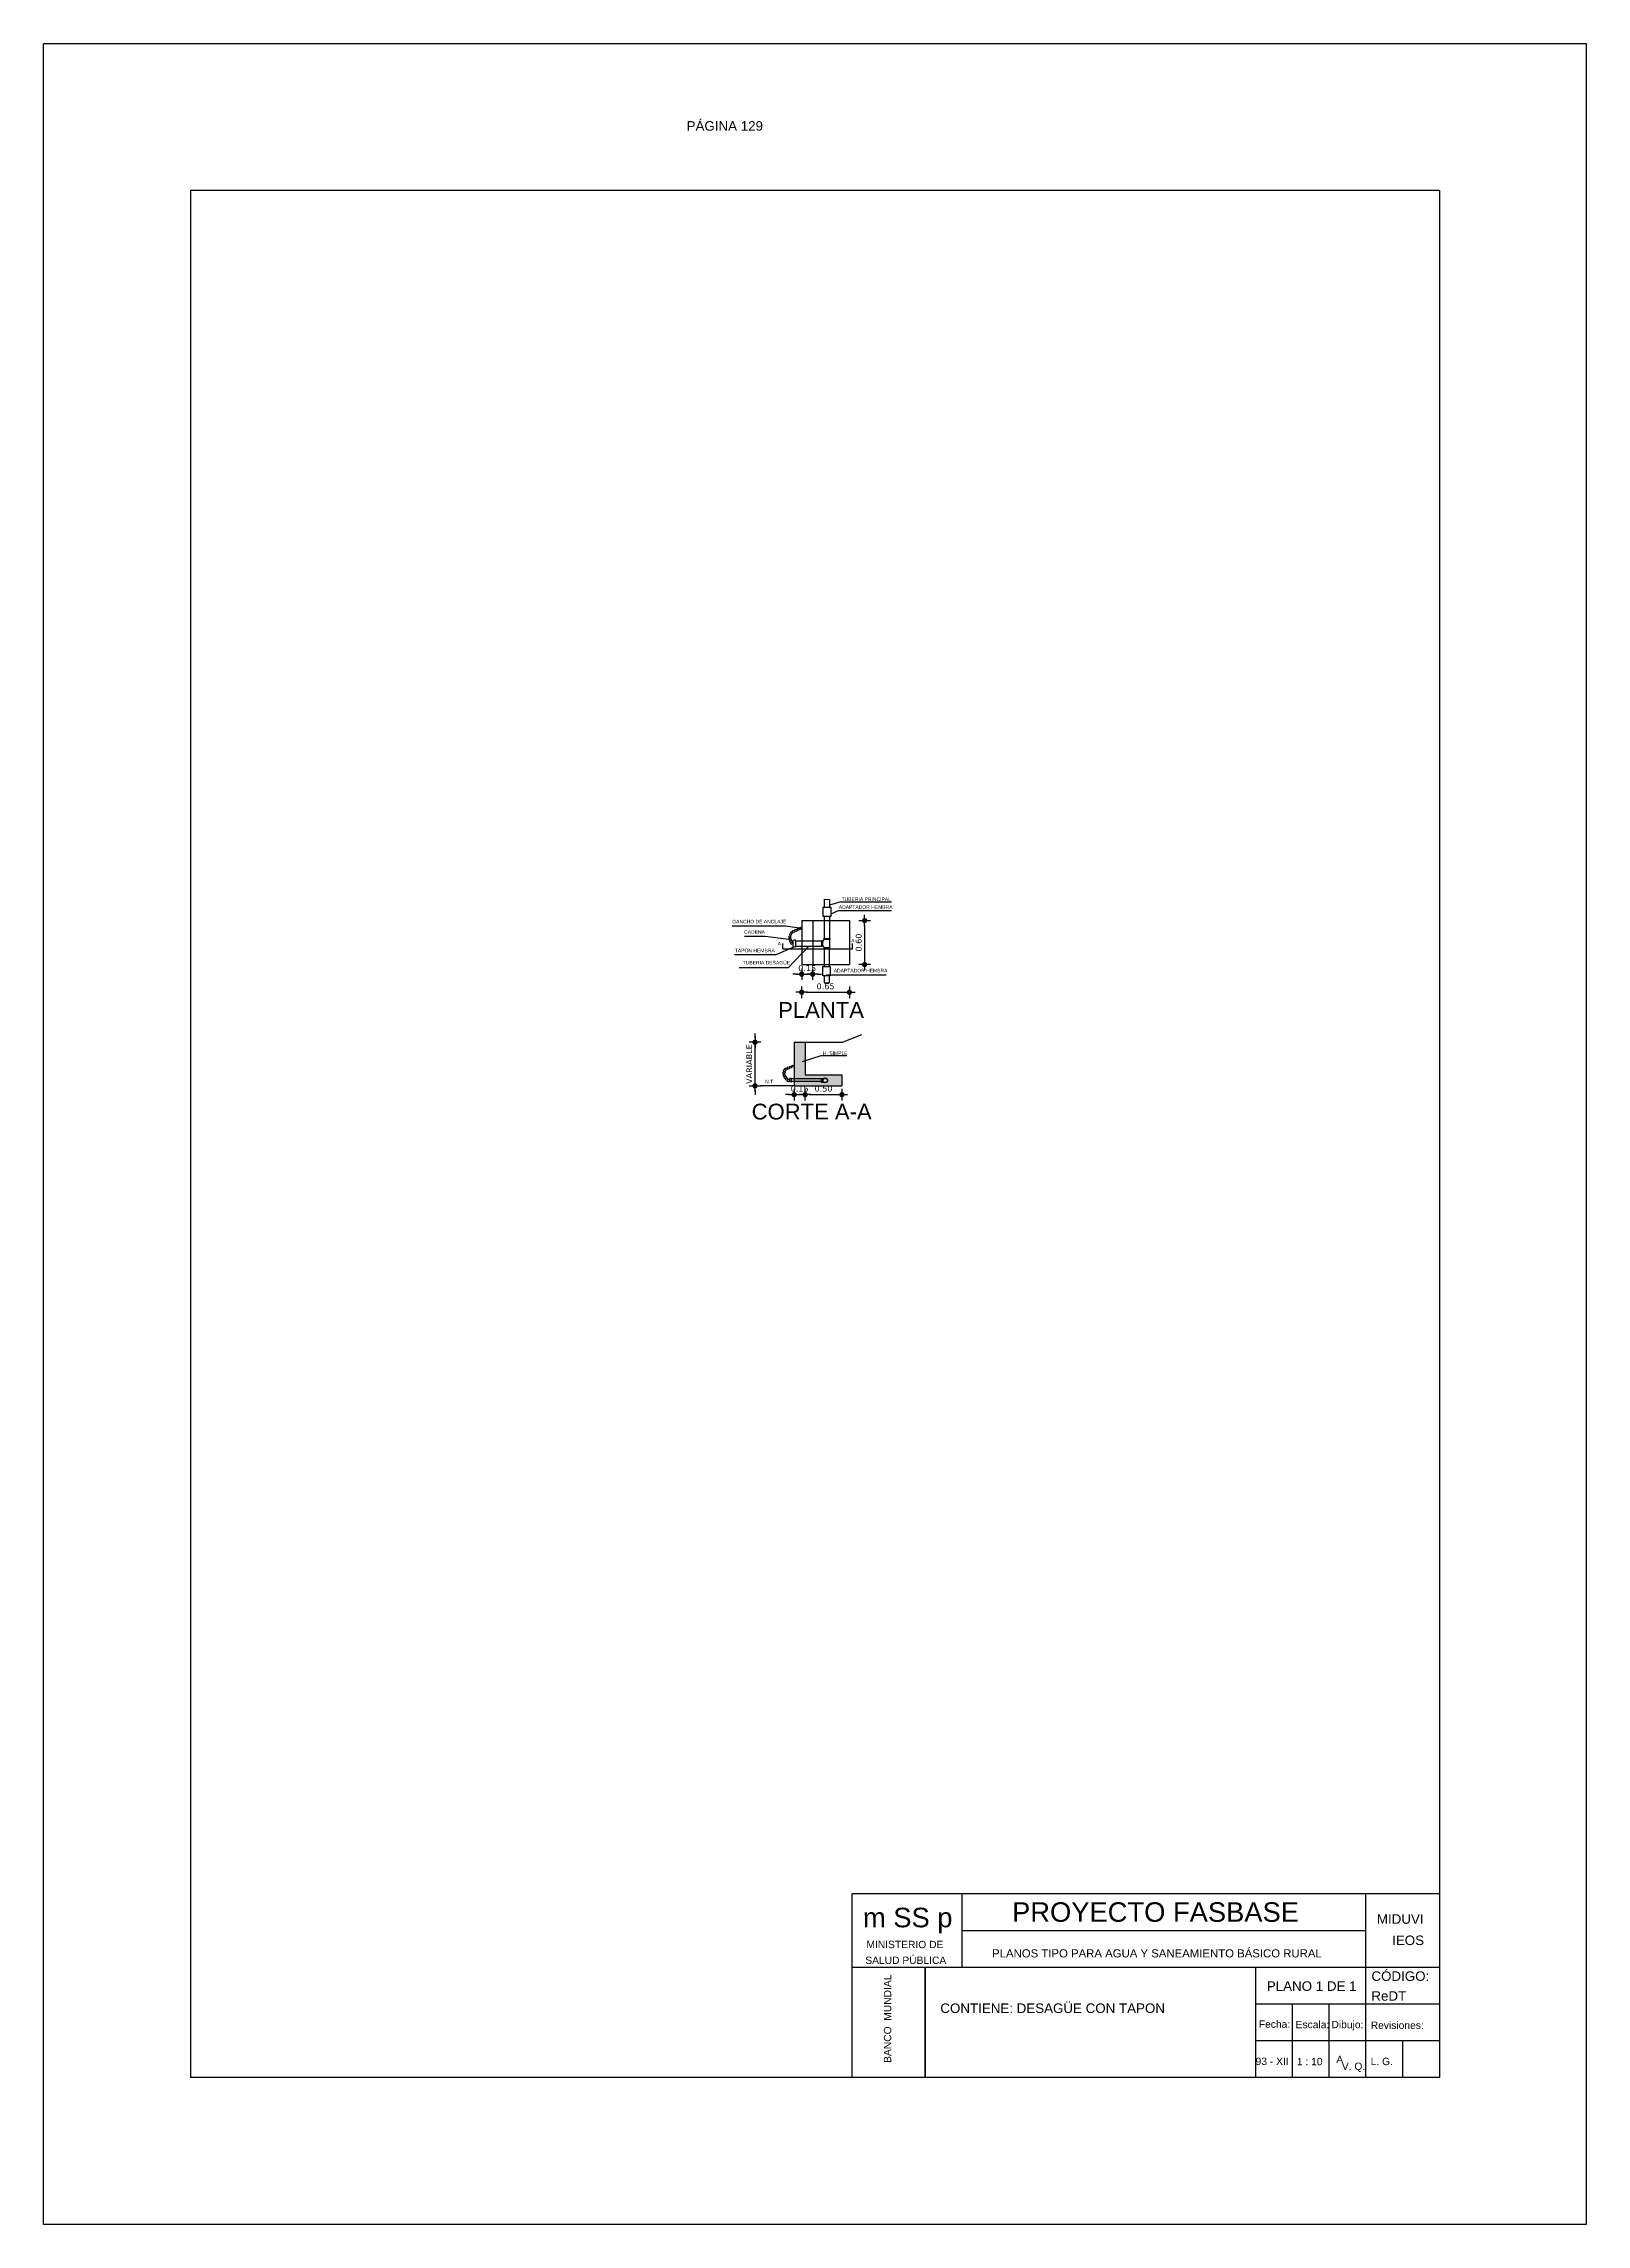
# Model space of a CAD drawing. Header units: metres. Extents: x 2413 to 4131, y 3282 to 4239.
# Drawn here: x 2486.41 to 2507.41, y 4207.31 to 4237.01 of the extents above; entities that cross this region are included whole.
import ezdxf
from ezdxf.enums import TextEntityAlignment as Align

# ---------------------------------------------------------------- set-up
doc = ezdxf.new("R2010")
doc.units = ezdxf.units.M
doc.linetypes.add('ACAD_ISO02W100', pattern=[15, 12, -3])
doc.layers.add('Cotas', color=7, linetype='Continuous')
doc.layers.add('Dibujo', color=7, linetype='Continuous')
doc.styles.add('Annotative', font='arial.ttf')
doc.styles.get("Standard").update_dxf_attribs({"font": 'arial.ttf'})
doc.styles.add('verdana', font='verdana.ttf')
doc.dimstyles.new('ISO', dxfattribs={"dimtxt": 0.08, "dimasz": 0.06, "dimexe": 0.1, "dimexo": 0.1, "dimgap": 0.04, "dimtad": 1, "dimzin": 1, "dimdsep": 46, "dimtxsty": 'verdana', "dimblk1": 'PAB', "dimblk2": 'PAB', "dimsah": 1, "dimcen": 0, "dimse1": 1, "dimse2": 1, "dimclrd": 7, "dimclre": 8, "dimclrt": 7, "dimadec": 0, "dimazin": 0, "dimtfac": 1, "dimtix": 1, "dimtmove": 0, "dimatfit": 3, "dimldrblk": 'PAB', "dimfxl": 0.1, "dimtvp": 1, "dimtolj": 1, "dimtzin": 1, "dimarcsym": 0})

# ---------------------------------------------------------------- blocks, each defined once
blk = doc.blocks.new('PAB')
at = {"layer": 'Cotas'}
for p, q in [((-1.3, 0), (1.3, 0)), ((0, 1.3), (0, -1.3))]:
    blk.add_line(p, q, dxfattribs=at)
at = {"layer": 'Cotas', "const_width": 0.6}
blk.add_lwpolyline([(-0.3, 0, 1), (0.3, 0, 1)], format="xyb", close=True, dxfattribs=at)
blk = doc.blocks.new('*D1167')
at = {"color": 7, "lineweight": -2, "transparency": 16777216}
blk.add_line((2497.582, 4225.011), (2497.582, 4224.531), dxfattribs=at)
at = {"layer": 'Defpoints', "color": 0, "transparency": 16777216}
for p in [(2497.375, 4225.071), (2497.375, 4224.471), (2497.582, 4224.471)]:
    blk.add_point(p, dxfattribs=at)
at = {"color": 7, "lineweight": -2, "transparency": 16777216, "xscale": 0.06, "yscale": 0.06, "zscale": 0.06}
for p, rotation in [((2497.582, 4225.071), 90), ((2497.582, 4224.471), 270)]:
    blk.add_blockref('PAB', p, dxfattribs=dict(at, rotation=rotation))
at = {"color": 7, "transparency": 16777216, "insert": (2497.501, 4224.771), "char_height": 0.08, "attachment_point": 5, "rotation": 90, "style": 'verdana'}
blk.add_mtext('\\A1;0.60', dxfattribs=at)
blk = doc.blocks.new('*D1168')
at = {"color": 7, "lineweight": -2, "transparency": 16777216}
for p, q in [((2496.665, 4224.341), (2496.605, 4224.341)), ((2496.725, 4224.341), (2496.875, 4224.341)), ((2496.935, 4224.341), (2496.995, 4224.341))]:
    blk.add_line(p, q, dxfattribs=at)
at = {"layer": 'Defpoints', "color": 0, "transparency": 16777216}
for p in [(2496.725, 4224.471), (2496.875, 4224.471), (2496.875, 4224.341)]:
    blk.add_point(p, dxfattribs=at)
at = {"color": 7, "lineweight": -2, "transparency": 16777216, "xscale": 0.06, "yscale": 0.06, "zscale": 0.06}
blk.add_blockref('PAB', (2496.725, 4224.341), dxfattribs=at)
at = {"color": 7, "lineweight": -2, "transparency": 16777216, "xscale": 0.06, "yscale": 0.06, "zscale": 0.06, "rotation": 180}
blk.add_blockref('PAB', (2496.875, 4224.341), dxfattribs=at)
at = {"color": 7, "transparency": 16777216, "insert": (2496.8, 4224.422), "char_height": 0.08, "attachment_point": 5, "style": 'verdana'}
blk.add_mtext('\\A1;0.15', dxfattribs=at)
blk = doc.blocks.new('*D1106')
at = {"color": 7, "lineweight": -2, "transparency": 16777216}
blk.add_line((2496.785, 4224.094), (2497.315, 4224.094), dxfattribs=at)
at = {"layer": 'Defpoints', "color": 0, "transparency": 16777216}
for p in [(2496.725, 4224.471), (2497.375, 4224.471), (2497.375, 4224.094)]:
    blk.add_point(p, dxfattribs=at)
at = {"color": 7, "lineweight": -2, "transparency": 16777216, "xscale": 0.06, "yscale": 0.06, "zscale": 0.06, "rotation": 180}
blk.add_blockref('PAB', (2496.725, 4224.094), dxfattribs=at)
at = {"color": 7, "lineweight": -2, "transparency": 16777216, "xscale": 0.06, "yscale": 0.06, "zscale": 0.06}
blk.add_blockref('PAB', (2497.375, 4224.094), dxfattribs=at)
at = {"color": 7, "transparency": 16777216, "insert": (2497.05, 4224.175), "char_height": 0.08, "attachment_point": 5, "style": 'verdana'}
blk.add_mtext('\\A1;0.65', dxfattribs=at)
blk = doc.blocks.new('*D1169')
at = {"color": 7, "lineweight": -2, "transparency": 16777216}
for p, q in [((2496.563, 4222.7), (2496.503, 4222.7)), ((2496.623, 4222.7), (2496.773, 4222.7)), ((2496.833, 4222.7), (2496.893, 4222.7))]:
    blk.add_line(p, q, dxfattribs=at)
at = {"layer": 'Defpoints', "color": 0, "transparency": 16777216}
for p in [(2496.623, 4222.819), (2496.773, 4222.969), (2496.773, 4222.7)]:
    blk.add_point(p, dxfattribs=at)
at = {"color": 7, "lineweight": -2, "transparency": 16777216, "xscale": 0.06, "yscale": 0.06, "zscale": 0.06}
blk.add_blockref('PAB', (2496.623, 4222.7), dxfattribs=at)
at = {"color": 7, "lineweight": -2, "transparency": 16777216, "xscale": 0.06, "yscale": 0.06, "zscale": 0.06, "rotation": 180}
blk.add_blockref('PAB', (2496.773, 4222.7), dxfattribs=at)
at = {"color": 7, "transparency": 16777216, "insert": (2496.698, 4222.782), "char_height": 0.08, "attachment_point": 5, "style": 'verdana'}
blk.add_mtext('\\A1;0.15', dxfattribs=at)
blk = doc.blocks.new('*D1170')
at = {"color": 7, "lineweight": -2, "transparency": 16777216}
blk.add_line((2496.833, 4222.7), (2497.213, 4222.7), dxfattribs=at)
at = {"layer": 'Defpoints', "color": 0, "transparency": 16777216}
for p in [(2496.773, 4222.969), (2497.273, 4222.819), (2497.273, 4222.7)]:
    blk.add_point(p, dxfattribs=at)
at = {"color": 7, "lineweight": -2, "transparency": 16777216, "xscale": 0.06, "yscale": 0.06, "zscale": 0.06, "rotation": 180}
blk.add_blockref('PAB', (2496.773, 4222.7), dxfattribs=at)
at = {"color": 7, "lineweight": -2, "transparency": 16777216, "xscale": 0.06, "yscale": 0.06, "zscale": 0.06}
blk.add_blockref('PAB', (2497.273, 4222.7), dxfattribs=at)
at = {"color": 7, "transparency": 16777216, "insert": (2497.023, 4222.782), "char_height": 0.08, "attachment_point": 5, "style": 'verdana'}
blk.add_mtext('\\A1;0.50', dxfattribs=at)
blk = doc.blocks.new('*D1171')
at = {"color": 7, "lineweight": -2, "transparency": 16777216}
for p, q in [((2496.09, 4223.473), (2496.09, 4223.533)), ((2496.09, 4222.819), (2496.09, 4223.413)), ((2496.09, 4222.759), (2496.09, 4222.699))]:
    blk.add_line(p, q, dxfattribs=at)
at = {"layer": 'Defpoints', "color": 0, "transparency": 16777216}
for p in [(2496.09, 4223.413), (2496.623, 4223.413), (2496.394, 4222.819)]:
    blk.add_point(p, dxfattribs=at)
at = {"color": 7, "lineweight": -2, "transparency": 16777216, "xscale": 0.06, "yscale": 0.06, "zscale": 0.06}
for p, rotation in [((2496.09, 4223.413), 270), ((2496.09, 4222.819), 90)]:
    blk.add_blockref('PAB', p, dxfattribs=dict(at, rotation=rotation))
at = {"color": 7, "transparency": 16777216, "insert": (2496.01, 4223.116), "char_height": 0.08, "attachment_point": 5, "rotation": 90, "style": 'verdana'}
blk.add_mtext('\\A1;VARIABLE', dxfattribs=at)

msp = doc.modelspace()

# ---------------------------------------------------------------- hatches: boundary and pattern name
h = msp.add_hatch()
h.set_pattern_fill('AR-CONC', color=256, scale=0.005, style=0)
h.set_pattern_definition([(50, (-6727.354992, 587.14802), (0.03586300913, -0.00313760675), [0.00375, -0.04125]), (355, (-6727.354992, 587.14802), (-0.00693756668, 0.03760960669), [0.003, -0.033]), (100.4514, (-6727.352003, 587.14776), (0.02892546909, 0.0344719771), [0.0031870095, -0.0350571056]), (46.1842, (-6727.35499, 587.15802), (0.05336205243, -0.00827595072), [0.005625, -0.061875]), (96.6356, (-6727.350545, 587.15733), (0.04673313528, 0.04870589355), [0.0047805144, -0.05258565]), (351.1842, (-6727.35499, 587.15802), (0.04673309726, 0.04870593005), [0.0045, -0.0495]), (21, (-6727.349992, 587.15552), (0.02984535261, -0.02013094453), [0.00375, -0.04125]), (326, (-6727.349992, 587.15552), (0.0121657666, 0.03625750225), [0.003, -0.033]), (71.4514, (-6727.347505, 587.153844), (0.04201113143, 0.01612652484), [0.0031870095, -0.0350571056]), (37.5, (-6727.354992, 587.148021), (0.000607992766, 0.016644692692), [0, -0.0326, 0, -0.0335, 0, -0.033125]), (7.5, (-6727.354992, 587.148021), (0.013153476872, 0.019720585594), [0, -0.0191, 0, -0.03185, 0, -0.012625]), (327.5, (-6727.366142, 587.148021), (0.026691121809, -0.001127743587), [0, -0.0125, 0, -0.039, 0, -0.05175]), (317.5, (-6727.371142, 587.148021), (0.029159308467, 0.005005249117), [0, -0.01625, 0, -0.0259, 0, -0.03675])])
h.paths.add_polyline_path([(2496.773, 4223.413), (2496.623, 4223.413), (2496.623, 4222.915), (2496.994, 4222.915), (2496.994, 4222.922), (2497.027, 4222.922, -0.59949), (2497.078, 4222.894, -0.605284), (2497.026, 4222.867), (2496.994, 4222.867), (2496.994, 4222.878), (2496.623, 4222.878), (2496.623, 4222.819), (2497.273, 4222.819), (2497.273, 4222.969), (2496.773, 4222.969)])
h.paths.add_polyline_path([(2496.994, 4222.915), (2496.623, 4222.915), (2496.623, 4222.878), (2496.994, 4222.878)], flags=17)

# ---------------------------------------------------------------- linework, layer by layer
for p, q in [((2497.032, 4225.361), (2497.032, 4225.254)), ((2497.032, 4225.361), (2497.103, 4225.358)), ((2497.032, 4225.125), (2497.032, 4224.826)), ((2497.103, 4225.358), (2497.103, 4225.254)), ((2497.257, 4225.325), (2497.103, 4225.28)), ((2497.103, 4225.125), (2497.103, 4224.826)), ((2497.23, 4225.209), (2497.12, 4225.159)), ((2497.23, 4225.209), (2497.95, 4225.209)), ((2497.257, 4225.325), (2497.95, 4225.325)), ((2495.78, 4224.997), (2496.507, 4224.997)), ((2495.946, 4224.86), (2496.229, 4224.86)), ((2496.229, 4224.86), (2496.552, 4224.817)), ((2496.507, 4224.997), (2496.725, 4224.968)), ((2496.725, 4225.071), (2497.375, 4225.071)), ((2496.725, 4225.071), (2496.725, 4224.471)), ((2496.875, 4225.071), (2496.875, 4224.471)), ((2497.375, 4225.071), (2497.375, 4224.471)), ((2496.372, 4224.605), (2495.81, 4224.605)), ((2496.626, 4224.713), (2496.372, 4224.605)), ((2496.47, 4224.687), (2496.47, 4224.757)), ((2496.47, 4224.687), (2497.417, 4224.687)), ((2496.821, 4224.723), (2496.54, 4224.426)), ((2496.642, 4224.807), (2496.609, 4224.8)), ((2496.609, 4224.716), (2496.609, 4224.8)), ((2496.642, 4224.709), (2496.609, 4224.716)), ((2496.642, 4224.794), (2496.642, 4224.807)), ((2496.642, 4224.794), (2497, 4224.794)), ((2496.642, 4224.794), (2496.642, 4224.723)), ((2496.642, 4224.723), (2497, 4224.723)), ((2496.642, 4224.723), (2496.642, 4224.708)), ((2497, 4224.794), (2497, 4224.723)), ((2497.01, 4224.794), (2497.01, 4224.723)), ((2497.03, 4224.69), (2497.03, 4224.446)), ((2497.032, 4224.816), (2497.103, 4224.816)), ((2497.032, 4224.7), (2497.103, 4224.7)), ((2497.101, 4224.69), (2497.101, 4224.446)), ((2497.102, 4224.817), (2497.102, 4224.701)), ((2497.417, 4224.687), (2497.417, 4224.759)), ((2496.54, 4224.426), (2495.876, 4224.426)), ((2496.725, 4224.471), (2497.375, 4224.471)), ((2497.03, 4224.317), (2497.03, 4224.222)), ((2497.873, 4224.327), (2497.064, 4224.327)), ((2497.101, 4224.317), (2497.101, 4224.222)), ((2497.03, 4224.222), (2497.101, 4224.222)), ((2496.623, 4223.413), (2496.773, 4223.413)), ((2496.623, 4223.413), (2496.623, 4222.819)), ((2496.773, 4223.413), (2496.773, 4222.969)), ((2496.773, 4223.413), (2497.279, 4223.413)), ((2497.279, 4223.413), (2497.545, 4223.517)), ((2496.988, 4223.228), (2496.734, 4223.145)), ((2497.339, 4223.228), (2496.988, 4223.228)), ((2496.623, 4222.819), (2496.165, 4222.819)), ((2496.581, 4222.923), (2496.563, 4222.919)), ((2496.563, 4222.875), (2496.563, 4222.919)), ((2496.581, 4222.871), (2496.563, 4222.875)), ((2496.581, 4222.915), (2496.581, 4222.923)), ((2496.994, 4222.915), (2496.581, 4222.915)), ((2496.581, 4222.915), (2496.581, 4222.896)), ((2496.581, 4222.915), (2496.581, 4222.878)), ((2496.994, 4222.878), (2496.581, 4222.878)), ((2496.581, 4222.878), (2496.581, 4222.87)), ((2496.623, 4222.819), (2497.273, 4222.819)), ((2496.773, 4222.969), (2497.273, 4222.969)), ((2497.273, 4222.969), (2497.273, 4222.819))]:
    msp.add_line(p, q)
for points in [[(2497.016, 4225.254), (2497.12, 4225.254), (2497.12, 4225.125), (2497.016, 4225.125)], [(2497.027, 4224.826), (2497.108, 4224.826), (2497.108, 4224.816), (2497.027, 4224.816)], [(2497.01, 4224.799), (2497.01, 4224.718), (2497, 4224.718), (2497, 4224.799)], [(2497.027, 4224.69), (2497.108, 4224.69), (2497.108, 4224.7), (2497.027, 4224.7)], [(2497.012, 4224.446), (2497.115, 4224.446), (2497.115, 4224.317), (2497.012, 4224.317)]]:
    msp.add_lwpolyline(points, close=True)
msp.add_lwpolyline([(2497.026, 4222.867), (2496.994, 4222.867), (2496.994, 4222.922), (2497.027, 4222.922)])
for centre, radius in [((2496.564, 4224.849), 0.0153), ((2496.567, 4224.817), 0.0153), ((2496.573, 4224.881), 0.0153), ((2496.591, 4224.908), 0.0153), ((2496.617, 4224.924), 0.0153), ((2496.647, 4224.939), 0.0153), ((2496.677, 4224.95), 0.0153), ((2496.711, 4224.964), 0.0153), ((2496.579, 4224.788), 0.0153), ((2496.594, 4224.76), 0.0153), ((2496.491, 4223.028), 0.0153), ((2496.513, 4223.048), 0.0153), ((2496.543, 4223.063), 0.0153), ((2496.573, 4223.074), 0.0153), ((2496.607, 4223.088), 0.0153), ((2496.484, 4222.997), 0.0153), ((2496.487, 4222.964), 0.0153), ((2496.501, 4222.935), 0.0153), ((2496.522, 4222.912), 0.0153), ((2496.545, 4222.891), 0.0153), ((2497.045, 4222.894), 0.0328), ((2497.045, 4222.894), 0.0274)]:
    msp.add_circle(centre, radius)
for centre, start, end in [((2497.01, 4224.816), 270, 360), ((2497.01, 4224.7), 0, 90)]:
    msp.add_arc(centre, 0.0225, start, end)
at = {"layer": 'Dibujo', "color": 0, "linetype": 'ByBlock'}
for p, q in [((2486.406, 4237.014), (2507.406, 4237.014)), ((2486.406, 4207.314), (2486.406, 4237.014)), ((2486.406, 4237.014), (2489.406, 4237.014)), ((2486.406, 4237.014), (2488.906, 4237.014)), ((2507.406, 4237.014), (2507.406, 4207.314)), ((2488.406, 4235.014), (2488.406, 4209.314)), ((2505.406, 4235.014), (2488.406, 4235.014)), ((2505.406, 4235.014), (2505.406, 4209.314)), ((2497.406, 4211.814), (2497.406, 4209.314)), ((2505.406, 4211.814), (2497.406, 4211.814)), ((2498.906, 4211.814), (2498.906, 4210.814)), ((2504.406, 4209.314), (2504.406, 4211.814)), ((2504.406, 4211.314), (2498.906, 4211.314)), ((2505.406, 4210.814), (2497.406, 4210.814)), ((2498.406, 4210.814), (2498.406, 4209.314)), ((2498.406, 4209.314), (2498.406, 4210.814)), ((2502.906, 4209.314), (2502.906, 4210.814)), ((2505.406, 4210.314), (2502.906, 4210.314)), ((2503.406, 4209.314), (2503.406, 4210.314)), ((2503.906, 4209.314), (2503.906, 4210.314)), ((2505.406, 4209.814), (2502.906, 4209.814)), ((2504.906, 4209.314), (2504.906, 4209.814)), ((2505.406, 4209.314), (2488.406, 4209.314)), ((2507.406, 4207.314), (2486.406, 4207.314))]:
    msp.add_line(p, q, dxfattribs=at)

# ---------------------------------------------------------------- texts
at = {"char_height": 0.04857, "attachment_point": 1}
for s, insert in [('\\pi0.89633,t2.4993;ADAPTADOR HEMBRA ', (2496.334, 4225.278)), ('\\pi0.92852,t2.5315;TUBERIA PRINCIPAL', (2496.34, 4225.386)), ('\\pi0.89811,t2.5011;GANCHO DE ANCLAJE', (2494.882, 4225.081)), ('\\pi1.1224,t2.7253;CADENA', (2494.82, 4224.939)), ('\\pi0.9914,t2.5943;TAPÓN HEMBRA', (2494.824, 4224.687)), ('\\pi0.94234,t2.5453;TUBERIA DESAGÜE', (2494.98, 4224.522)), ('\\pi1.2394,t2.8424;A', (2495.158, 4224.781)), ('\\pi1.2394,t2.8424;A', (2496.16, 4224.821)), ('\\pi0.89633,t2.4993;ADAPTADOR HEMBRA', (2496.265, 4224.414)), ('\\pi1.0988,t2.7018;H. SIMPLE ', (2495.916, 4223.29)), ('\\pi1.2107,t2.8137;N.T', (2495.018, 4222.902))]:
    msp.add_mtext_dynamic_manual_height_columns(s, width=2.52423, gutter_width=12.5, heights=[0], dxfattribs=dict(at, insert=insert))
at = {"layer": 'Dibujo', "linetype": 'ACAD_ISO02W100'}
for s, p in [('PLANTA', (2496.405, 4223.746)), ('CORTE A-A', (2496.044, 4222.362))]:
    msp.add_text(s, height=0.2148, dxfattribs=at).set_placement(p)
at = {"layer": 'Dibujo', "color": 0, "linetype": 'ByBlock'}
for s, height, p in [('m SS p', 0.2662, (2497.559, 4211.36)), ('PROYECTO FASBASE', 0.26624, (2499.589, 4211.435)), ('PLANOS TIPO PARA AGUA Y SANEAMIENTO BÁSICO RURAL', 0.11076, (2499.317, 4210.95))]:
    msp.add_text(s, height=height, dxfattribs=at).set_placement(p)
at = {"layer": 'Dibujo', "color": 0, "linetype": 'ByBlock', "style": 'Annotative'}
for s, p in [('MIDUVI', (2504.555, 4211.408)), ('IEOS', (2504.763, 4211.118)), ('PLANO 1 DE 1', (2503.057, 4210.494)), ('CÓDIGO:', (2504.481, 4210.63)), ('CONTIENE: DESAGÜE CON TAPON', (2498.613, 4210.193)), ('ReDT', (2504.48, 4210.36))]:
    msp.add_text(s, height=0.13, dxfattribs=at).set_placement(p)
at = {"layer": 'Dibujo', "color": 0, "linetype": 'ByBlock'}
for s, p in [('MINISTERIO DE', (2498.13, 4211.076)), ('SALUD PÚBLICA', (2498.142, 4210.861)), ('Fecha:', (2503.161, 4209.991)), ('Escala:', (2503.678, 4209.986)), ('Dibujo:', (2504.154, 4209.986)), ('Revisiones:', (2504.832, 4209.976)), ('93 - XII', (2503.129, 4209.485)), ('1 : 10', (2503.641, 4209.482)), ('A', (2504.049, 4209.51)), ('V. Q.', (2504.237, 4209.417)), ('L. G. ', (2504.641, 4209.483))]:
    msp.add_text(s, height=0.1, dxfattribs=at).set_placement(p, align=Align.CENTER)
msp.add_text('BANCO  MUNDIAL', height=0.1, rotation=90, dxfattribs=at).set_placement((2497.944, 4210.115), align=Align.CENTER)
at = {"layer": 'Dibujo', "color": 0, "linetype": 'ByBlock', "insert": (2495.159, 4235.958), "char_height": 0.13, "width": 2.90393, "attachment_point": 1}
msp.add_mtext('PÁGINA 129', dxfattribs=at)

# ---------------------------------------------------------------- dimensions: what is measured, and where the dimension line sits
dim = msp.add_linear_dim(base=(2497.582, 4224.471), p1=(2497.375, 4225.071), p2=(2497.375, 4224.471), angle=90, dimstyle='ISO', override={"dimarcsym": 2})
dim.commit()
dim.dimension.update_dxf_attribs({"geometry": '*D1167', "text_midpoint": (2497.501, 4224.771)})
for base, p1, p2, override, picture, middle in [((2496.875, 4224.341), (2496.725, 4224.471), (2496.875, 4224.471), {"dimarcsym": 2}, '*D1168', (2496.8, 4224.422)), ((2497.375, 4224.094), (2496.725, 4224.471), (2497.375, 4224.471), {"dimarcsym": 2}, '*D1106', (2497.05, 4224.175)), ((2496.773, 4222.7), (2496.623, 4222.819), (2496.773, 4222.969), {"dimarcsym": 2}, '*D1169', (2496.698, 4222.782)), ((2497.273, 4222.7), (2496.773, 4222.969), (2497.273, 4222.819), {"dimtmove": 1, "dimarcsym": 2}, '*D1170', (2497.023, 4222.782))]:
    dim = msp.add_linear_dim(base=base, p1=p1, p2=p2, dimstyle='ISO', override=override)
    dim.commit()
    dim.dimension.update_dxf_attribs({"geometry": picture, "text_midpoint": middle})
dim = msp.add_linear_dim(base=(2496.09, 4223.413), p1=(2496.394, 4222.819), p2=(2496.623, 4223.413), angle=90, text='VARIABLE', dimstyle='ISO', override={"dimarcsym": 2})
dim.commit()
dim.dimension.update_dxf_attribs({"geometry": '*D1171', "text_midpoint": (2496.01, 4223.116)})

doc.saveas('drawing.dxf')
